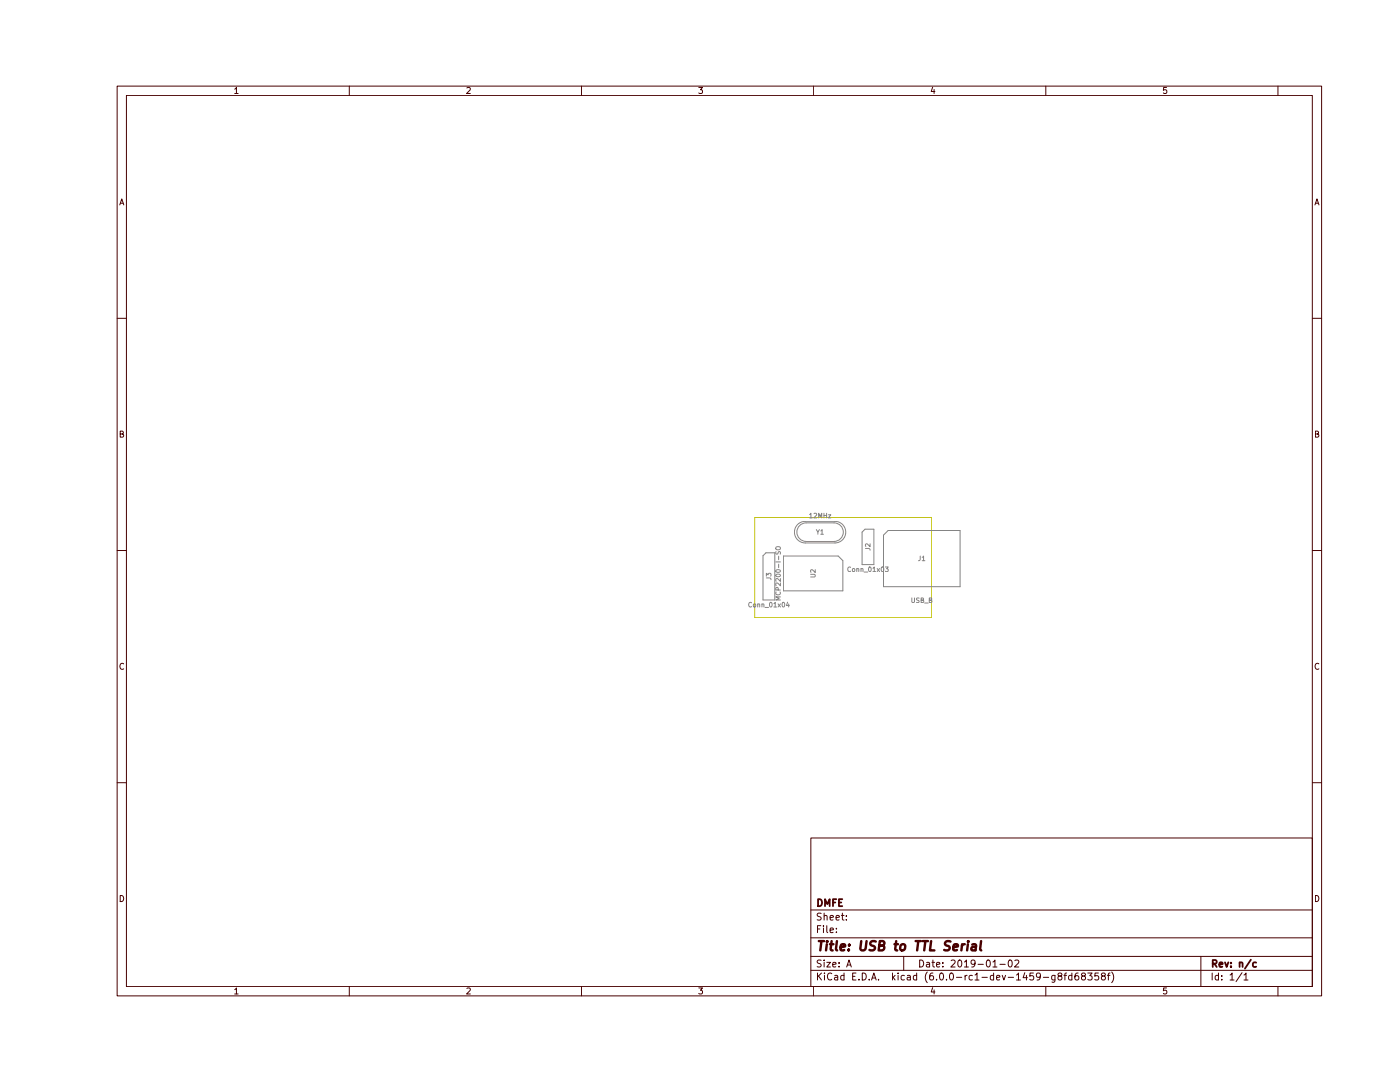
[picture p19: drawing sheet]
<svg xmlns="http://www.w3.org/2000/svg" width="279mm" height="216mm" viewBox="0 0 279 216" stroke-linecap="round" stroke-linejoin="round" font-family="sans-serif">
<g fill="none" stroke="#480000" stroke-width=".2">
<path d="M23.4 17.2h240.4v181.5h-240.4zM25.2 19h236.7v177.9h-236.7zM46.8 17.8l.4-.4v1.3M46.8 18.7h.7M69.7 17.2v1.8M93.2 17.6l.4-.2 .3 .4-.8 .9h.8M116 17.2v1.8M139.5 17.4h.7l-.4 .5 .3 .1v.5l-.1 .2-.5-.2M162.4 17.2v1.8M186.1 17.4l-.3 .9h.8M186.4 17.9v.8M208.7 17.2v1.8"/>
<path d="M232.8 17.4h-.6v.6h.6v.5l-.2 .2-.4-.2M255 17.2v1.8M23.9 40.9l.4-1.2 .4 1.2M24 40.6h.6M262.4 40.9l.4-1.2 .4 1.2M262.5 40.6h.6M23.4 63.5h1.8M261.9 63.5h1.9M24 86.6l.5-.1 .1-.4-.6-.1v1.2h.4l.3-.4-.3-.2M262.5 86.6l.5-.1 .1-.4-.6-.1v1.2h.5l.2-.4-.3-.2M23.4 109.8h1.8M261.9 109.8h1.9"/>
<path d="M24.7 132.5a.53 .53 0 0 0-.8 .5 .53 .53 0 0 0 .8 .4M263.2 132.5a.53 .53 0 0 0-.8 .5 .53 .53 0 0 0 .8 .4M23.4 156.2h1.8M261.9 156.2h1.9M24 178.7a.61 .61 0 0 1 .7 .6 .61 .61 0 0 1-.7 .6zM161.8 167.2h100.1v29.7h-100.1zM262.5 178.7a.61 .61 0 0 1 .7 .6 .61 .61 0 0 1-.7 .6zM46.8 197.5l.4-.4v1.2M46.8 198.3h.7M69.7 196.9v1.8M93.2 197.2l.4-.1 .3 .4-.8 .8h.8M116 196.9v1.8"/>
<path d="M139.5 197.1h.7l-.4 .5 .3 .1v.5l-.1 .1-.5-.1M161.8 193.6h100.1M161.8 190.8h100.1M161.8 187.1h100.1M161.8 181.6h100.1M162.4 196.9v1.8M163.1 194.2v1.3M163.1 185.4h.5M163.3 194.8l.6 .7M163.8 184.7h-.7v1.4M163.9 191.6h-.6l-.2 .2 .1 .4 .6 .2v.4l-.2 .2-.5-.1M163.9 182.3l-.6-.1-.2 .3 .1 .3 .6 .3v.4l-.2 .1-.5-.1"/>
<path d="M163.9 194.2l-.8 .8M164.3 184.7v.1M164.3 185.2v.9M164.5 191.6v.1M164.5 182.8l.2-.1h.3l.1 .9M164.5 182.2v1.4M164.5 192v1M164.5 194.2v.1M164.5 194.6v.9M165 192h.7l-.7 1h.7M165 184.7v1.2l.2 .2M165.7 185.6l.6-.1v-.3h-.4l-.2 .2v.6h.6"/>
<path d="M165.7 183.1l.6-.1v-.3h-.4l-.2 .2v.6h.6M166 194.3a.66 .66 0 0 0-.9 .5 .66 .66 0 0 0 .6 .7l.3-.1M166.2 192.5l.7-.1-.1-.3-.4-.1-.2 .2 .1 .7h.5M166.6 194.7h.5l.1 .8M166.9 183.1l.6-.1v-.3h-.4l-.2 .2v.6h.6M166.9 186v.1M166.9 185.2v.2M167.2 195h-.5l-.2 .2 .2 .3h.5M167.5 192.8v.2M167.5 192.1v.1M167.9 182.7h.5M168.1 182.2v1.2l.3 .2"/>
<path d="M168.4 194.7l-.4-.1-.2 .3 .1 .6h.5M168.4 194.2v1.3M168.9 183.5v.1M168.9 182.7v.2M169 193l.4-1.4 .5 1.4M169.1 192.6h.7M170.2 194.8h.4M170.8 194.2h-.6v1.3h.6M171.4 195.4v.1M172.1 194.2a.7 .7 0 0 1 .8 .7 .7 .7 0 0 1-.8 .6zM173.5 195.4v.1M173.9 195.5l.5-1.3 .5 1.3"/>
<path d="M174.1 195.1h.6M175.3 195.4v.1M178.1 194.2v1.3M178.2 195l.4 .5M178.6 194.6l-.5 .5M179.2 194.2v.1M179.2 194.6v.9M180.4 190.8v2.8M180.5 194.7l-.4-.1-.3 .3 .2 .6h.5M181.1 194.7h.5l.1 .8M181.7 195h-.5l-.2 .2 .2 .3h.5M182.9 194.7l-.4-.1-.2 .3 .1 .6h.5"/>
<path d="M182.9 194.2v1.3M183.5 191.6a.7 .7 0 0 1 .8 .7 .7 .7 0 0 1-.8 .7zM184.9 192.1h.6v.9M185.1 194a1.59 1.59 0 0 0 0 2.1M185.5 192.4h-.4l-.2 .2 .2 .4 .4-.1M186 192h.5M186.1 197.1l-.3 .8h.8M186.2 194.2h-.4a.94 .94 0 0 0 0 1.3l.4-.1 .1-.4-.2-.3h-.3l-.3 .3M186.2 191.6v1.2l.3 .2M186.4 197.5v.8M186.9 195.4v.1M186.9 192.5l.7-.1-.1-.3-.4-.1-.2 .2 .1 .7h.5"/>
<path d="M187.7 194.2h.1a.74 .74 0 0 1 .5 .7 .74 .74 0 0 1-.5 .6 .92 .92 0 0 1-.1-1.3zM188.2 192.8v.2M188.2 192.1v.1M188.9 195.4v.1M189.7 194.2h.1a.74 .74 0 0 1 .5 .7 .74 .74 0 0 1-.5 .6 .92 .92 0 0 1-.1-1.3zM189.8 191.7l.6-.1 .2 .4-.8 1h.8M190.9 195h1M191.3 191.6h.2a.74 .74 0 0 1 .5 .7 .74 .74 0 0 1-.5 .7 .92 .92 0 0 1-.2-1.4zM192.5 192l.4-.4v1.4M192.5 193h.8M192.6 194.6v.9M193 194.6l-.4 .3"/>
<path d="M194.1 194.7l-.4-.1-.3 .3 .1 .6h.6M194.6 194.6l.4-.4v1.3M194.6 195.5h.8M194.6 192.2l-.3 .2h-.2l-.3-.2v-.4l.3-.2h.2l.3 .2a.92 .92 0 0 1-.4 1.2h-.3M195.2 192.4h1M196 195h1M197 191.7l.2-.1a.74 .74 0 0 1 .5 .7 .74 .74 0 0 1-.5 .7l-.4-.6zM198.2 192l.4-.4v1.4M198.2 193h.8M198.3 194.7l-.4-.1-.3 .3 .2 .6h.5M198.3 194.2v1.3M198.9 195.1l.7-.1-.1-.3-.4-.1-.2 .2 .1 .7h.5"/>
<path d="M199.6 192.4h1M200 194.6l.3 .9 .4-.9M201.2 195h1.1M201.4 191.6h.1a.74 .74 0 0 1 .5 .7 .74 .74 0 0 1-.5 .7 .92 .92 0 0 1-.1-1.4zM202.5 191.7l.6-.1 .2 .4-.8 1h.8M202.9 194.6l.4-.4v1.3M202.9 195.5h.8M204.5 194.1l-.3 1h.8M204.8 194.6v.9M206.2 194.2h-.6l-.1 .6 .2-.1 .5 .1 .1 .2-.1 .4-.2 .1-.5-.1M207.6 194.8l-.2 .2h-.3l-.3-.2v-.4l.3-.2h.3l.2 .2a.92 .92 0 0 1-.4 1.1h-.2M208.2 195h1.1"/>
<path d="M208.7 196.9v1.8M210.5 194.6v1.1l-.2 .3-.4-.1M210.5 194.7l-.4-.1-.2 .3 .1 .6h.5M211.4 194.8l-.3-.3 .1-.2 .2-.1h.4l.1 .4-.6 .2-.2 .2v.3l.3 .2h.4l.1-.2v-.4l-.2-.1M212.3 194.6h.6M212.9 194.2l-.4 .2v1.1M213.9 194.7l-.4-.1-.2 .3 .1 .6h.5M213.9 194.2v1.3M215.2 194.2h-.4a.94 .94 0 0 0 0 1.3l.4-.1 .1-.4-.3-.3h-.2l-.3 .3M216.1 194.8l-.3-.3 .1-.2 .2-.1h.4l.1 .4-.6 .2-.2 .2v.3l.3 .2h.4l.1-.2v-.4l-.2-.1M217.1 194.2h.9l-.5 .5 .4 .1v.6l-.2 .1-.6-.1M219.2 194.2h-.6l-.1 .6 .2-.1 .4 .1 .2 .2-.1 .4-.2 .1-.5-.1"/>
<path d="M220.1 194.8l-.3-.3 .1-.2 .2-.1h.4v.4l-.6 .2-.1 .2v.3l.3 .2h.4l.1-.2-.1-.4-.2-.1M221 194.6h.5M221.5 194.2l-.3 .2v1.1M221.9 194a1.6 1.6 0 0 1 0 2.1M232.8 197.1h-.6v.6l.6-.1v.6l-.2 .1-.4-.1M239.7 190.8v6.1M241.9 194.2v1.3M243.2 194.7l-.4-.1-.3 .3 .1 .6h.6M243.2 194.2v1.3M243.8 195.4v.1M243.8 194.7v.1M245.5 194.6l.4-.4v1.3"/>
<path d="M245.5 195.5h.8M247.9 194.1l-1.2 1.8M248.3 194.6l.4-.4v1.3M248.3 195.5h.8M255 196.9v1.8"/>
</g>
<g fill="none" stroke="#480000" stroke-width=".36">
<path d="M163.3 179.4a.7 .7 0 0 1 .8 .7 .7 .7 0 0 1-.8 .7zM166.9 179.4h-.7v1.4M168.1 179.4h-.7v1.4h.7M164.7 180.8v-1.4l.4 1 .5-1v1.4M166.2 180.1h.5M167.4 180.1h.5M242 192.3l.7-.1 .1-.2v-.3l-.8-.1v1.4M242.4 192.3l.4 .7M243.4 192.5l.6-.1-.1-.3-.4-.1-.1 .2v.7h.5M244.5 192l.3 1 .3-1M245.7 192.8v.2M245.7 192.1v.1"/>
<path d="M247.4 192.2l.2-.2 .3 .1 .1 .9M247.4 192v1M249.6 191.5l-1.2 1.8M250.7 192.1l-.4-.1-.3 .3 .2 .6h.5"/>
</g>
<g fill="none" stroke="#480000" stroke-width=".48">
<path d="M163.4 187.8h1.1M163.9 187.8l-.2 1.8M165 188.4l-.1 1.2M165.1 187.8v.2M165.6 188.4h.7M166 187.8l-.2 1.6v.2h.4M167 187.8l-.2 1.6 .3 .2M167.8 189l.9-.2-.1-.3h-.7l-.2 .9 .2 .2h.6M169.4 189.5v.1M169.5 188.5v.2M171.9 187.8l-.2 1.5 .1 .3a.61 .61 0 0 0 1-.3l.1-1.5M174.8 187.9a.79 .79 0 0 0-1 .1l-.1 .5 .9 .4-.1 .6a.79 .79 0 0 1-1 .1"/>
<path d="M175.5 188.7h.6l.3-.2 .1-.4-.1-.2-.8-.1-.2 1.8h.7l.2-.1a.49 .49 0 0 0 0-.7l-.2-.1M178.5 188.4h.7M178.9 187.8l-.2 1.6v.2h.4M179.8 188.6l.1-.1a.47 .47 0 0 1 .8 .3l-.1 .5-.2 .3a.47 .47 0 0 1-.8-.3zM182.7 187.8h1.1M183.3 187.8l-.3 1.8M184.1 187.8h1.1M184.7 187.8l-.3 1.8M185.8 187.8l-.2 1.8h.9M189.7 187.9a.79 .79 0 0 0-1 .1l-.1 .5 .9 .4-.1 .6a.79 .79 0 0 1-1 .1M190.3 189l.9-.2-.1-.3h-.7l-.2 .9 .2 .2h.6M192 188.4l-.1 1.2"/>
<path d="M192.5 188.4l-.3 .1-.2 .3M193.2 188.4l-.2 1.2M193.2 187.8v.2M194 188.5h.7v1.1M194.8 188.8l-.6 .1a.37 .37 0 0 0-.4 .4 .37 .37 0 0 0 .3 .3h.6M195.8 187.8l-.2 1.6 .2 .2"/>
</g>
<path d="M150.6 103.2h35.3v20h-35.3z" fill="none" stroke="#c2c200" stroke-width=".2"/>
<g fill="none" stroke="#848484" stroke-width=".2">
<path d="M152.9 110.3h1.7v9.4h-2.3v-8.8zM152.9 115.3l.8 .1 .2 .3M152.9 115v-.6l.4 .3 .1-.3h.4v.6M154.8 112.1h.9M154.9 114.7a.45 .45 0 0 1 .5-.2 .45 .45 0 0 1 .3 .5 .45 .45 0 0 1-.5 .2 .45 .45 0 0 1-.3-.5zM154.9 113.8a.45 .45 0 0 1 .5-.2 .45 .45 0 0 1 .3 .5 .45 .45 0 0 1-.5 .2 .45 .45 0 0 1-.3-.5zM154.9 110.1v.4a.39 .39 0 0 0 .5-.4h.3v.5M154.9 109.2l.2-.1h.5l.1 .4-.3 .2h-.4zM154.9 118.1a.41 .41 0 0 0 .4 .6 .41 .41 0 0 0 .4-.6M155.3 117.7v-.4l-.4-.1-.1 .5h.9M155.4 111v.7M155.4 112.6v.7"/>
<path d="M155.7 119.1h-.9l.7 .3-.7 .3h.9M155.7 116.3v.6l-.6-.6-.3 .2 .1 .3M155.7 115.4v.6l-.6-.6-.3 .2 .1 .4M156.3 110.9h11l.9 1v6h-11.9zM159.2 104.7l.9-.6 .6-.1h5.9a2.15 2.15 0 0 1 2.2 2.2 2.15 2.15 0 0 1-2.2 2.1h-5.9a2.15 2.15 0 0 1-2-1.3 2.15 2.15 0 0 1 .5-2.3zM159.6 104.9l.8-.5 .5-.1h5.5a1.85 1.85 0 0 1 1.9 1.9 1.85 1.85 0 0 1-1.9 1.8h-5.5a1.85 1.85 0 0 1-1.7-1.1 1.85 1.85 0 0 1 .4-2zM161.6 102.7l.2-.3v.9M161.6 103.3h.5M161.8 114.6h.7l.2 .2-.2 .3h-.7M162.5 102.5l.3-.1 .2 .3-.6 .6h.6M162.7 113.7v.5l-.7-.5-.2 .1 .1 .4M162.9 105.7l.3 .5 .3-.5"/>
<path d="M163.2 106.2v.4M163.4 103.3v-.9l.3 .7 .3-.7v.9M163.8 105.9l.3-.2v.9M163.8 106.6h.5M164.4 102.4v.9M164.4 102.9h.6M165 102.4v.9M165.3 102.7h.5l-.5 .6h.5M169.8 113.2a.41 .41 0 0 0-.6 .4 .41 .41 0 0 0 .6 .4M170.2 113.5h.4l-.1 .5h-.3zM171 113.5h.3l.1 .6M171 113.4v.7"/>
<path d="M171.8 113.5h.4v.6M171.8 113.4v.7M172 106.2l.6-.6h1.8v7.1h-2.4zM172.5 114.1h.7M172.7 109.4l.8 .1 .1 .3M173.4 113.2l.2-.1a.45 .45 0 0 1 .3 .5 .45 .45 0 0 1-.4 .4l-.2-.3zM173.6 108.5v.6l-.6-.6-.3 .2 .1 .3M174.2 113.4l.3-.3v1M174.2 114.1h.5M175.1 113.4l.4 .7M175.5 113.4l-.4 .7M175.9 113.2l.2-.1a.45 .45 0 0 1 .3 .5 .45 .45 0 0 1-.4 .4l-.2-.3z"/>
<path d="M176.7 113.1h.6l-.3 .4 .2 .1v.4h-.5M177.2 105.9h14.4v11.2h-15.3v-10.3zM182 119.3v.8l.2 .1 .3-.1v-.8M183.4 119.4h-.5a.39 .39 0 0 0 .5 .5l-.1 .3h-.4M183.7 111l-.1 .7-.3 .2M183.8 119.8l.4-.1 .1-.3-.5-.1v.9h.4l.2-.3-.3-.1M184 111.2l.3-.2v.9M184 111.9h.6M185.5 119.8l.4-.1v-.3l-.4-.1v.9h.3l.2-.3-.2-.1M150 120.3a.41 .41 0 0 0-.6 .4 .41 .41 0 0 0 .6 .3M150.4 120.6h.4l-.1 .5-.3-.1zM151.2 120.6l.4-.1v.6"/>
<path d="M151.2 120.5v.6M152.1 120.6l.3-.1 .1 .6M152.1 120.5v.6M152.7 121.2h.7M153.7 120.2h.1a.45 .45 0 0 1 .3 .5 .45 .45 0 0 1-.4 .4l-.1-.3zM154.4 120.5l.3-.3v.9M154.4 121.1h.6M155.3 120.5l.5 .6M155.8 120.5l-.5 .6M156.2 120.3l.1-.1a.45 .45 0 0 1 .3 .5 .45 .45 0 0 1-.4 .4l-.1-.3zM157.2 120.1l-.2 .7h.5M157.4 120.5v.6"/>
<path d="M184.5 120.3h.7"/>
</g>
</svg>
